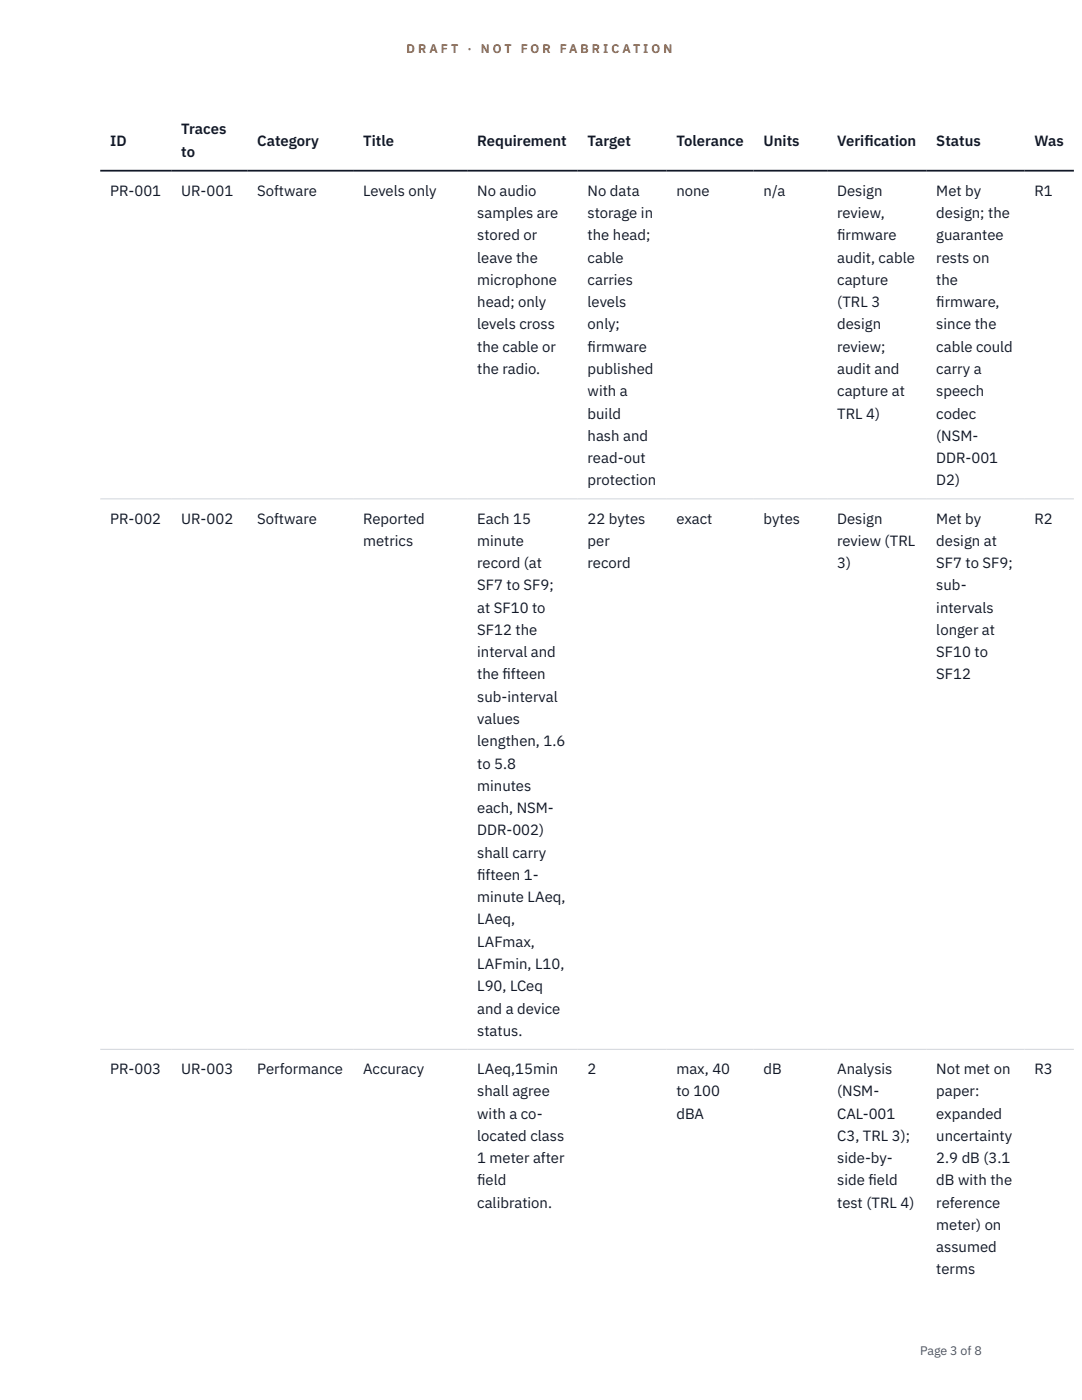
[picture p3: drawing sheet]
<svg xmlns="http://www.w3.org/2000/svg" width="216mm" height="279mm" viewBox="0 0 216 279" stroke-linecap="round" stroke-linejoin="round" font-family="sans-serif">
<defs><g id="words">
<g font-size="3" fill="#111827">
<text x="22" y="29.1">ID</text>
<text x="36.2" y="26.8">Traces</text>
<text x="51.3" y="29.1">Category</text>
<text x="72.5" y="29.1">Title</text>
<text x="95.2" y="29.1">Requirement</text>
<text x="117.2" y="29.1">Target</text>
<text x="135" y="29.1">Tolerance</text>
<text x="152.4" y="29.1">Units</text>
<text x="167.1" y="29.1">Verif</text>
<text x="172.5" y="29.1">ication</text>
<text x="186.8" y="29.1">Status</text>
<text x="206.4" y="29.1">Was</text>
<text x="36.2" y="31.3">to</text>
<text x="22" y="39.1">PR-001</text>
<text x="36.2" y="39.1">UR-001</text>
<text x="51.3" y="39.1">Software</text>
<text x="72.5" y="39.1">Levels only</text>
<text x="95.2" y="39.1">No audio</text>
<text x="117.2" y="39.1">No data</text>
<text x="135" y="39.1">none</text>
<text x="152.4" y="39.1">n/a</text>
<text x="167.1" y="39.1">Design</text>
<text x="186.8" y="39.1">Met by</text>
<text x="206.4" y="39.1">R1</text>
<text x="95.2" y="43.5">samples are</text>
<text x="95.2" y="48">stored or</text>
<text x="117.2" y="43.5">storage in</text>
<text x="117.2" y="48">the head;</text>
<text x="167.1" y="43.5">review,</text>
<text x="167.1" y="48">f</text>
<text x="167.1" y="48">irmware</text>
<text x="186.8" y="43.5">design; the</text>
<text x="186.8" y="48">guarantee</text>
<text x="95.2" y="52.4">leave the</text>
<text x="117.2" y="52.4">cable</text>
<text x="167.1" y="52.4">audit, cable</text>
<text x="186.8" y="52.4">rests on</text>
<text x="95.2" y="56.9">microphone</text>
<text x="117.2" y="56.9">carries</text>
<text x="167.1" y="56.9">capture</text>
<text x="186.8" y="56.9">the</text>
<text x="95.2" y="61.3">head; only</text>
<text x="95.2" y="65.7">levels cross</text>
<text x="117.2" y="61.3">levels</text>
<text x="117.2" y="65.7">only;</text>
<text x="167.1" y="61.3">(TRL 3</text>
<text x="167.1" y="65.7">design</text>
<text x="186.8" y="61.3">f</text>
<text x="186.8" y="61.3">irmware,</text>
<text x="186.8" y="65.7">since the</text>
<text x="95.2" y="70.2">the cable or</text>
<text x="117.2" y="70.2">f</text>
<text x="117.2" y="70.2">irmware</text>
<text x="167.1" y="70.2">review;</text>
<text x="186.8" y="70.2">cable could</text>
<text x="95.2" y="74.6">the radio.</text>
<text x="117.2" y="74.6">published</text>
<text x="167.1" y="74.6">audit and</text>
<text x="186.8" y="74.6">carry a</text>
<text x="117.2" y="79.1">with a</text>
<text x="117.2" y="83.5">build</text>
<text x="167.1" y="79.1">capture at</text>
<text x="167.1" y="83.5">TRL 4)</text>
<text x="186.8" y="79.1">speech</text>
<text x="186.8" y="83.5">codec</text>
<text x="117.2" y="88">hash and</text>
<text x="186.8" y="88">(NSM-</text>
<text x="117.2" y="92.4">read-out</text>
<text x="186.8" y="92.4">DDR-001</text>
<text x="117.2" y="96.9">protection</text>
<text x="186.8" y="96.9">D2)</text>
<text x="22" y="104.5">PR-002</text>
<text x="36.2" y="104.5">UR-002</text>
<text x="51.3" y="104.5">Software</text>
<text x="72.5" y="104.5">Reported</text>
<text x="95.2" y="104.5">Each 15</text>
<text x="117.2" y="104.5">22 bytes</text>
<text x="135" y="104.5">exact</text>
<text x="152.4" y="104.5">bytes</text>
<text x="167.1" y="104.5">Design</text>
<text x="186.8" y="104.5">Met by</text>
<text x="206.4" y="104.5">R2</text>
<text x="72.5" y="108.9">metrics</text>
<text x="95.2" y="108.9">minute</text>
<text x="95.2" y="113.4">record (at</text>
<text x="117.2" y="108.9">per</text>
<text x="117.2" y="113.4">record</text>
<text x="167.1" y="108.9">review (TRL</text>
<text x="167.1" y="113.4">3)</text>
<text x="186.8" y="108.9">design at</text>
<text x="186.8" y="113.4">SF7 to SF9;</text>
<text x="95.2" y="117.8">SF7 to SF9;</text>
<text x="186.8" y="117.8">sub-</text>
<text x="95.2" y="122.3">at SF10 to</text>
<text x="186.8" y="122.3">intervals</text>
<text x="95.2" y="126.7">SF12 the</text>
<text x="95.2" y="131.2">interval and</text>
<text x="186.8" y="126.7">longer at</text>
<text x="186.8" y="131.2">SF10 to</text>
<text x="95.2" y="135.6">the f</text>
<text x="100.3" y="135.6">ifteen</text>
<text x="186.8" y="135.6">SF12</text>
<text x="95.2" y="140">sub-interval</text>
<text x="95.2" y="144.5">values</text>
<text x="95.2" y="148.9">lengthen, 1.6</text>
<text x="95.2" y="153.4">to 5.8</text>
<text x="95.2" y="157.8">minutes</text>
<text x="95.2" y="162.3">each, NSM-</text>
<text x="95.2" y="166.7">DDR-002)</text>
<text x="95.2" y="171.2">shall carry</text>
<text x="95.2" y="175.6">f</text>
<text x="95.2" y="175.6">ifteen 1-</text>
<text x="95.2" y="180">minute LAeq,</text>
<text x="95.2" y="184.5">LAeq,</text>
<text x="95.2" y="188.9">LAFmax,</text>
<text x="95.2" y="193.4">LAFmin, L10,</text>
<text x="95.2" y="197.8">L90, LCeq</text>
<text x="95.2" y="202.3">and a device</text>
<text x="95.2" y="206.7">status.</text>
<text x="22" y="214.3">PR-003</text>
<text x="36.2" y="214.3">UR-003</text>
<text x="51.3" y="214.3">Performance</text>
<text x="72.5" y="214.3">Accuracy</text>
<text x="95.2" y="214.3">LAeq,15min</text>
<text x="117.2" y="214.3">2</text>
<text x="135" y="214.3">max, 40</text>
<text x="152.4" y="214.3">dB</text>
<text x="167.1" y="214.3">Analysis</text>
<text x="186.8" y="214.3">Not met on</text>
<text x="206.4" y="214.3">R3</text>
<text x="95.2" y="218.8">shall agree</text>
<text x="135" y="218.8">to 100</text>
<text x="167.1" y="218.8">(NSM-</text>
<text x="186.8" y="218.8">paper:</text>
<text x="95.2" y="223.2">with a co-</text>
<text x="95.2" y="227.7">located class</text>
<text x="135" y="223.2">dBA</text>
<text x="167.1" y="223.2">CAL-001</text>
<text x="167.1" y="227.7">C3, TRL 3);</text>
<text x="186.8" y="223.2">expanded</text>
<text x="186.8" y="227.7">uncertainty</text>
<text x="95.2" y="232.1">1 meter after</text>
<text x="167.1" y="232.1">side-by-</text>
<text x="186.8" y="232.1">2.9 dB (3.1</text>
<text x="95.2" y="236.6">f</text>
<text x="95.2" y="236.6">ield</text>
<text x="167.1" y="236.6">side f</text>
<text x="173.3" y="236.6">ield</text>
<text x="186.8" y="236.6">dB with the</text>
<text x="95.2" y="241">calibration.</text>
<text x="167.1" y="241">test (TRL 4)</text>
<text x="186.8" y="241">reference</text>
<text x="186.8" y="245.5">meter) on</text>
<text x="186.8" y="249.9">assumed</text>
<text x="186.8" y="254.3">terms</text>
</g>
<g font-size="2.5" fill="#b45309">
<text x="81.1" y="10.5">D R A F T</text>
<text x="93.3" y="10.5">·</text>
<text x="95.9" y="10.5">N O T</text>
<text x="103.9" y="10.5">F O R</text>
<text x="111.7" y="10.5">F A B R I C A T I O N</text>
</g>
<text font-size="2.5" fill="#4b5563" x="183.6" y="270.3">Page 3 of 8</text>
</g></defs>
<path d="M20 99.6h194.3M20 209.4h194.3" fill="none" stroke="#d1d5db" stroke-width=".2"/>
<path d="M20 34.1h194.3" fill="none" stroke="#111827" stroke-width=".35"/>
<use href="#words"/>
</svg>
